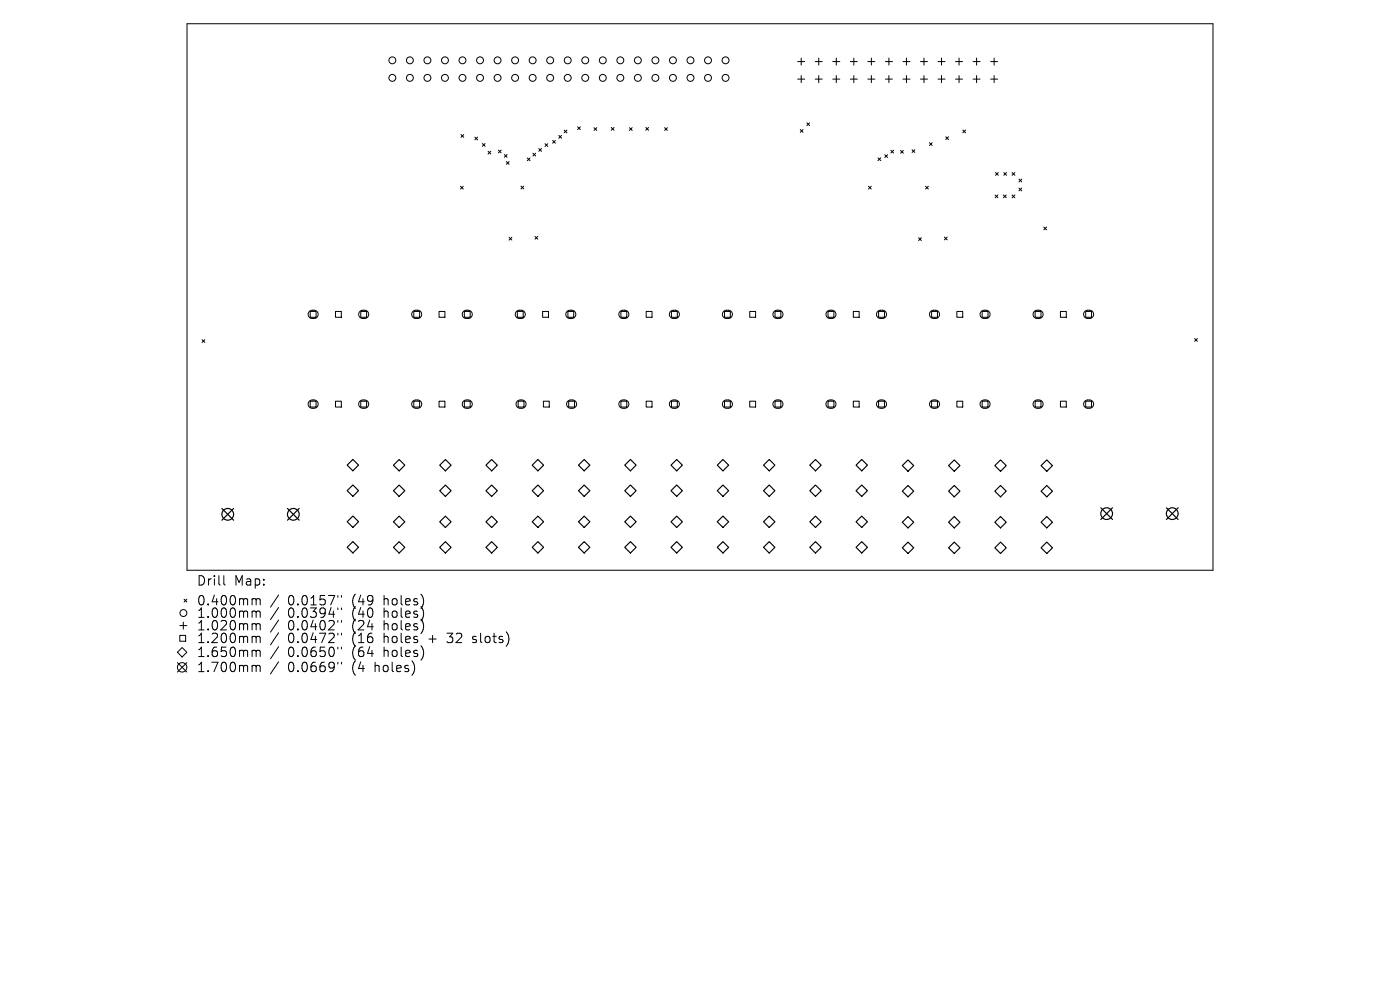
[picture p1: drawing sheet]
<svg xmlns="http://www.w3.org/2000/svg" width="297mm" height="210mm" viewBox="0 0 297 210" stroke-linecap="round" stroke-linejoin="round" font-family="sans-serif">
<defs><g id="words">
<g font-size="2.8">
<text x="41.6" y="124.5">Drill</text>
<text x="49.6" y="124.5">Map:</text>
<text x="41.6" y="128.7">0.400mm</text>
<text x="41.6" y="131.3">1.000mm</text>
<text x="61.1" y="128.7">0.0157&quot;</text>
<text x="61.1" y="131.3">0.0394&quot;</text>
<text x="74.8" y="128.7">(49</text>
<text x="74.8" y="131.3">(40</text>
<text x="81.7" y="128.7">holes)</text>
<text x="81.7" y="131.3">holes)</text>
<text x="41.6" y="134">1.020mm</text>
<text x="41.6" y="136.7">1.200mm</text>
<text x="61.1" y="134">0.0402&quot;</text>
<text x="61.1" y="136.7">0.0472&quot;</text>
<text x="74.8" y="134">(24</text>
<text x="74.8" y="136.7">(16</text>
<text x="81.7" y="134">holes)</text>
<text x="81.7" y="136.7">holes</text>
<text x="91.4" y="136.7">+</text>
<text x="95.6" y="136.7">32</text>
<text x="101.1" y="136.7">slots)</text>
<text x="41.6" y="139.7">1.650mm</text>
<text x="41.6" y="142.9">1.700mm</text>
<text x="61.1" y="139.7">0.0650&quot;</text>
<text x="61.1" y="142.9">0.0669&quot;</text>
<text x="74.8" y="139.7">(64</text>
<text x="74.8" y="142.9">(4</text>
<text x="79.8" y="142.9">holes)</text>
<text x="81.7" y="139.7">holes)</text>
</g>
</g></defs>
<g fill="none" stroke="#000" stroke-width=".21">
<path d="M39.7 5h217.6v116h-217.6zM169.2 13.1h1.5M169.2 16.8h1.5M170 12.3v1.5M170 16v1.5M172.9 13.1h1.5M172.9 16.8h1.5M173.7 12.3v1.5M173.7 16v1.5M176.7 13.1h1.5M176.7 16.8h1.5M177.4 12.3v1.5"/>
<path d="M177.4 16v1.5M180.4 13.1h1.5M180.4 16.8h1.5M181.1 12.3v1.5M181.1 16v1.5M184.1 13.1h1.5M184.1 16.8h1.5M184.9 12.3v1.5M184.9 16v1.5M187.8 13.1h1.5M187.8 16.8h1.5M188.6 12.3v1.5"/>
<path d="M188.6 16v1.5M191.5 13.1h1.5M191.5 16.8h1.5M192.3 12.3v1.5M192.3 16v1.5M195.3 13.1h1.5M195.3 16.8h1.5M196 12.3v1.5M196 16v1.5M199 13.1h1.5M199 16.8h1.5M199.7 12.3v1.5"/>
<path d="M199.7 16v1.5M202.7 13.1h1.5M202.7 16.8h1.5M203.5 12.3v1.5M203.5 16v1.5M206.4 13.1h1.5M206.4 16.8h1.5M207.2 12.3v1.5M207.2 16v1.5M210.2 13.1h1.4M210.2 16.8h1.4M210.9 12.3v1.5"/>
<path d="M210.9 16v1.5M97.7 39.5l.6 .6M97.8 28.5l.6 .6M98.3 39.5l-.6 .6M98.4 28.5l-.6 .6M100.7 29.1l.6 .6M101.3 29.1l-.6 .6M102.3 30.4l.6 .6M102.9 30.4l-.6 .6M103.5 32.1l.6 .6M104.1 32.1l-.6 .6M105.7 31.8l.6 .6"/>
<path d="M106.3 31.8l-.6 .6M107 32.8l.6 .6M107.4 34.3l.6 .6M107.6 32.8l-.6 .6M108 34.3l-.6 .6M110.5 39.5l.6 .6M111.1 39.5l-.6 .6M111.9 33.5l.5 .6M112.4 33.5l-.5 .6M113.1 32.5l.5 .6M113.6 32.5l-.5 .6M114.3 31.5l.6 .6"/>
<path d="M114.9 31.5l-.6 .6M115.6 30.5l.6 .6M116.2 30.5l-.6 .6M117.2 29.8l.6 .6M117.8 29.8l-.6 .6M118.5 28.7l.6 .6M119.1 28.7l-.6 .6M119.7 27.6l.6 .6M120.3 27.6l-.6 .6M122.5 26.9l.6 .6M123.1 26.9l-.6 .6M126 27.1l.6 .6"/>
<path d="M126.6 27.1l-.6 .6M129.7 27l.6 .6M130.3 27l-.6 .6M133.5 27.1l.6 .6M134.1 27.1l-.6 .6M137 27l.6 .6M137.6 27l-.6 .6M141 27.1l.6 .6M141.6 27.1l-.6 .6M169.8 27.5l.6 .6M170.4 27.5l-.6 .6M171.2 26.1l.6 .5"/>
<path d="M171.8 26.1l-.6 .5M184.2 39.5l.6 .6M184.8 39.5l-.6 .6M186.3 33.5l.5 .6M186.8 33.5l-.5 .6M187.7 32.8l.6 .6M188.3 32.8l-.6 .6M189 31.9l.6 .6M189.6 31.9l-.6 .6M191.1 31.9l.5 .6M191.6 31.9l-.5 .6M193.5 31.8l.6 .5"/>
<path d="M194.1 31.8l-.6 .5M196.4 39.5l.5 .6M196.9 39.5l-.5 .6M197.2 30.3l.6 .6M197.8 30.3l-.6 .6M200.6 29l.6 .6M201.2 29l-.6 .6M204.3 27.6l.5 .6M204.8 27.6l-.5 .6M211.2 36.6l.6 .6M211.8 36.6l-.6 .6M212.9 36.6l.6 .6"/>
<path d="M213.5 36.6l-.6 .6M214.7 36.6l.6 .6M215.3 36.6l-.6 .6M216.2 38l.6 .6M216.2 39.9l.6 .6M216.8 39.9l-.6 .6M216.8 38l-.6 .6M108 50.3l.6 .6M108.6 50.3l-.6 .6M113.5 50.1l.6 .6M114.1 50.1l-.6 .6M194.9 50.4l.6 .6"/>
<path d="M195.5 50.4l-.6 .6M200.4 50.3l.5 .6M200.9 50.3l-.5 .6M211.1 41.4l.6 .5M211.7 41.4l-.6 .5M212.9 41.4l.6 .5M213.5 41.4l-.6 .5M214.7 41.4l.6 .5M215.3 41.4l-.6 .5M221.4 48.2l.6 .6M222 48.2l-.6 .6M42.9 72.1l.6 .5"/>
<path d="M43.5 72.1l-.6 .5M65.6 66.1l.4-.3h.6a.88 .88 0 0 1 .9 .9 .88 .88 0 0 1-.9 .9h-.4a.88 .88 0 0 1-.8-.6 .88 .88 0 0 1 .2-.9zM65.8 66.1h1.3v1.2h-1.3zM71.2 66.1h1.2v1.2h-1.2zM76.3 66.1l.4-.3h.6a.88 .88 0 0 1 .9 .9 .88 .88 0 0 1-.9 .9h-.3a.88 .88 0 0 1-.8-.6 .88 .88 0 0 1 .1-.9zM76.5 66.1h1.3v1.2h-1.3zM87.6 66.1l.4-.3h.6a.88 .88 0 0 1 .9 .9 .88 .88 0 0 1-.9 .9h-.4a.88 .88 0 0 1-.8-.6 .88 .88 0 0 1 .2-.9zM87.8 66.1h1.2v1.2h-1.2zM93.1 66.1h1.3v1.2h-1.3zM98.3 66.1l.4-.3h.6a.88 .88 0 0 1 .9 .9 .88 .88 0 0 1-.9 .9h-.4a.88 .88 0 0 1-.8-.6 .88 .88 0 0 1 .2-.9zM98.5 66.1h1.2v1.2h-1.2zM109.6 66.1l.4-.3h.6a.88 .88 0 0 1 .8 .9 .88 .88 0 0 1-.8 .9h-.4a.88 .88 0 0 1-.8-.6 .88 .88 0 0 1 .2-.9z"/>
<path d="M109.8 66.1h1.2v1.2h-1.2zM115.1 66.1h1.3v1.2h-1.3zM120.3 66.1l.4-.3h.6a.88 .88 0 0 1 .9 .9 .88 .88 0 0 1-.9 .9h-.4a.88 .88 0 0 1-.8-.6 .88 .88 0 0 1 .2-.9zM120.5 66.1h1.2v1.2h-1.2zM131.5 66.1l.4-.3h.6a.88 .88 0 0 1 .9 .9 .88 .88 0 0 1-.9 .9h-.3a.88 .88 0 0 1-.9-.6 .88 .88 0 0 1 .2-.9zM131.7 66.1h1.3v1.2h-1.3zM137.1 66.1h1.2v1.2h-1.2zM142.3 66.1l.4-.3h.5a.88 .88 0 0 1 .9 .9 .88 .88 0 0 1-.9 .9h-.3a.88 .88 0 0 1-.8-.6 .88 .88 0 0 1 .2-.9zM142.4 66.1h1.3v1.2h-1.3zM153.5 66.1l.4-.3h.6a.88 .88 0 0 1 .9 .9 .88 .88 0 0 1-.9 .9h-.4a.88 .88 0 0 1-.8-.6 .88 .88 0 0 1 .2-.9zM153.7 66.1h1.2v1.2h-1.2zM159.1 66.1h1.2v1.2h-1.2z"/>
<path d="M164.2 66.1l.4-.3h.6a.88 .88 0 0 1 .9 .9 .88 .88 0 0 1-.9 .9h-.3a.88 .88 0 0 1-.9-.6 .88 .88 0 0 1 .2-.9zM164.4 66.1h1.3v1.2h-1.3zM175.5 66.1l.4-.3h.6a.88 .88 0 0 1 .8 .9 .88 .88 0 0 1-.8 .9h-.4a.88 .88 0 0 1-.8-.6 .88 .88 0 0 1 .2-.9zM175.7 66.1h1.2v1.2h-1.2zM181 66.1h1.3v1.2h-1.3zM186.2 66.1l.4-.3h.6a.88 .88 0 0 1 .9 .9 .88 .88 0 0 1-.9 .9h-.4a.88 .88 0 0 1-.8-.6 .88 .88 0 0 1 .2-.9zM186.4 66.1h1.2v1.2h-1.2zM197.5 66.1l.3-.3h.6a.88 .88 0 0 1 .9 .9 .88 .88 0 0 1-.9 .9h-.3a.88 .88 0 0 1-.8-.6 .88 .88 0 0 1 .2-.9zM197.6 66.1h1.3v1.2h-1.3zM203 66.1h1.2v1.2h-1.2zM208.2 66.1l.4-.3h.6a.88 .88 0 0 1 .8 .9 .88 .88 0 0 1-.8 .9h-.4a.88 .88 0 0 1-.8-.6 .88 .88 0 0 1 .2-.9zM208.4 66.1h1.2v1.2h-1.2z"/>
<path d="M219.4 66.1l.4-.3h.6a.88 .88 0 0 1 .9 .9 .88 .88 0 0 1-.9 .9h-.4a.88 .88 0 0 1-.8-.6 .88 .88 0 0 1 .2-.9zM219.6 66.1h1.2v1.2h-1.2zM225 66.1h1.2v1.2h-1.2zM230.1 66.1l.4-.3h.6a.88 .88 0 0 1 .9 .9 .88 .88 0 0 1-.9 .9h-.3a.88 .88 0 0 1-.8-.6 .88 .88 0 0 1 .1-.9zM230.3 66.1h1.3v1.2h-1.3zM253.4 71.8l.6 .6M254 71.8l-.6 .6M65.6 85.1l.4-.2 .6-.1a.88 .88 0 0 1 .9 .9 .88 .88 0 0 1-.9 .9h-.4a.88 .88 0 0 1-.8-.5 .88 .88 0 0 1 .2-1zM65.8 85.1h1.3v1.2h-1.3zM71.2 85.1h1.2v1.2h-1.2zM76.3 85.1l.4-.2 .6-.1a.88 .88 0 0 1 .9 .9 .88 .88 0 0 1-.9 .9h-.3a.88 .88 0 0 1-.8-.5 .88 .88 0 0 1 .1-1zM76.5 85.1h1.3v1.2h-1.3z"/>
<path d="M87.6 85.1l.4-.2 .6-.1a.88 .88 0 0 1 .9 .9 .88 .88 0 0 1-.9 .9h-.4a.88 .88 0 0 1-.8-.5 .88 .88 0 0 1 .2-1zM87.8 85.1h1.2v1.2h-1.2zM93.1 85.1h1.3v1.2h-1.3zM98.3 85.1l.4-.2 .6-.1a.88 .88 0 0 1 .9 .9 .88 .88 0 0 1-.9 .9h-.4a.88 .88 0 0 1-.8-.5 .88 .88 0 0 1 .2-1zM98.5 85.1h1.2v1.2h-1.2zM109.7 85.1l.4-.2 .6-.1a.88 .88 0 0 1 .9 .9 .88 .88 0 0 1-.9 .9h-.3a.88 .88 0 0 1-.9-.5 .88 .88 0 0 1 .2-1zM109.9 85.1h1.3v1.2h-1.3zM115.3 85.1h1.2v1.2h-1.2zM120.5 85.1l.4-.2 .5-.1a.88 .88 0 0 1 .9 .9 .88 .88 0 0 1-.9 .9h-.3a.88 .88 0 0 1-.8-.5 .88 .88 0 0 1 .2-1zM120.6 85.1h1.3v1.2h-1.3zM131.5 85.1l.4-.2 .6-.1a.88 .88 0 0 1 .9 .9 .88 .88 0 0 1-.9 .9h-.3a.88 .88 0 0 1-.9-.5 .88 .88 0 0 1 .2-1zM131.7 85.1h1.3v1.2h-1.3z"/>
<path d="M137.1 85.1h1.2v1.2h-1.2zM142.3 85.1l.4-.2 .5-.1a.88 .88 0 0 1 .9 .9 .88 .88 0 0 1-.9 .9h-.3a.88 .88 0 0 1-.8-.5 .88 .88 0 0 1 .2-1zM142.4 85.1h1.3v1.2h-1.3zM153.5 85.1l.4-.2 .6-.1a.88 .88 0 0 1 .9 .9 .88 .88 0 0 1-.9 .9h-.4a.88 .88 0 0 1-.8-.5 .88 .88 0 0 1 .2-1zM153.7 85.1h1.2v1.2h-1.2zM159.1 85.1h1.2v1.2h-1.2zM164.2 85.1l.4-.2 .6-.1a.88 .88 0 0 1 .9 .9 .88 .88 0 0 1-.9 .9h-.3a.88 .88 0 0 1-.9-.5 .88 .88 0 0 1 .2-1zM164.4 85.1h1.3v1.2h-1.3zM175.5 85.1l.4-.2 .6-.1a.88 .88 0 0 1 .8 .9 .88 .88 0 0 1-.8 .9h-.4a.88 .88 0 0 1-.8-.5 .88 .88 0 0 1 .2-1zM175.7 85.1h1.2v1.2h-1.2zM181 85.1h1.3v1.2h-1.3zM186.2 85.1l.4-.2 .6-.1a.88 .88 0 0 1 .9 .9 .88 .88 0 0 1-.9 .9h-.4a.88 .88 0 0 1-.8-.5 .88 .88 0 0 1 .2-1z"/>
<path d="M186.4 85.1h1.2v1.2h-1.2zM197.5 85.1l.3-.2 .6-.1a.88 .88 0 0 1 .9 .9 .88 .88 0 0 1-.9 .9h-.3a.88 .88 0 0 1-.8-.5 .88 .88 0 0 1 .2-1zM197.6 85.1h1.3v1.2h-1.3zM203 85.1h1.2v1.2h-1.2zM208.2 85.1l.4-.2 .6-.1a.88 .88 0 0 1 .8 .9 .88 .88 0 0 1-.8 .9h-.4a.88 .88 0 0 1-.8-.5 .88 .88 0 0 1 .2-1zM208.4 85.1h1.2v1.2h-1.2zM219.4 85.1l.4-.2 .6-.1a.88 .88 0 0 1 .9 .9 .88 .88 0 0 1-.9 .9h-.4a.88 .88 0 0 1-.8-.5 .88 .88 0 0 1 .2-1zM219.6 85.1h1.2v1.2h-1.2zM225 85.1h1.2v1.2h-1.2zM230.1 85.1l.4-.2 .6-.1a.88 .88 0 0 1 .9 .9 .88 .88 0 0 1-.9 .9h-.3a.88 .88 0 0 1-.8-.5 .88 .88 0 0 1 .1-1zM230.3 85.1h1.3v1.2h-1.3zM37.6 138.4l1-1 1 1-1 1z"/>
<path d="M38.1 134.8h1.3v1.2h-1.3zM38.1 132.7h1.5M38.9 132v1.5M39.1 127.1l.5 .6M39.6 127.1l-.5 .6M47.5 122.1v1.7l.3 .3M53.8 127h.3l.2 .3M53.8 129.6h.3l.2 .3M53.8 132.3l.4 .1 .1 .2M53.8 135h.3l.2 .3M53.8 137.9h.3l.2 .3M54.3 127.3l.3-.3 .5 .1 .1 1.2"/>
<path d="M54.3 127.3v1M54.3 129.9v1.1M54.3 132.6v1M54.3 135.3v1M54.3 138.2v1.1M54.3 129.9l.3-.3 .5 .1 .1 1.3M54.3 132.6l.3-.3 .5 .1 .1 1.2M54.3 135.3l.3-.3 .5 .1 .1 1.2M54.3 138.2l.3-.3 .5 .1 .1 1.3M59.1 126.2l-1.7 2.6M59.1 128.9l-1.7 2.5M59.1 131.5l-1.7 2.6"/>
<path d="M59.1 134.2l-1.7 2.6M59.1 137.2l-1.7 2.6M71.7 126.3v.4M71.7 129v.3M71.7 131.6v.4M71.7 134.3v.4M71.7 137.3v.4M72.4 126.3v.4M72.4 129v.3M72.4 131.6v.4M72.4 134.3v.4M72.4 137.3v.4"/>
<path d="M100.2 136.2l.2 .1M100.3 135.1v.5M37.6 140.6l2 2M39.6 140.6l-2 2M53.8 141.1h.3l.2 .3M54.3 141.4v1.1M54.3 141.4l.3-.3 .5 .1 .1 1.3M59.1 140.4l-1.7 2.6M71.7 140.5v.4M72.4 140.5v.4"/>
<circle cx="83.2" cy="12.8" r=".73"/>
<circle cx="83.2" cy="16.5" r=".73"/>
<circle cx="87" cy="12.8" r=".73"/>
<circle cx="87" cy="16.5" r=".73"/>
<circle cx="90.7" cy="12.8" r=".73"/>
<circle cx="90.7" cy="16.5" r=".73"/>
<circle cx="94.4" cy="12.8" r=".73"/>
<circle cx="94.4" cy="16.5" r=".73"/>
<circle cx="98.1" cy="12.8" r=".73"/>
<circle cx="98.1" cy="16.5" r=".73"/>
<circle cx="101.8" cy="12.8" r=".73"/>
<circle cx="101.8" cy="16.5" r=".73"/>
<circle cx="105.6" cy="12.8" r=".73"/>
<circle cx="105.6" cy="16.5" r=".73"/>
<circle cx="109.3" cy="12.8" r=".73"/>
<circle cx="109.3" cy="16.5" r=".73"/>
<circle cx="113" cy="12.8" r=".73"/>
<circle cx="113" cy="16.5" r=".73"/>
<circle cx="116.7" cy="12.8" r=".73"/>
<circle cx="116.7" cy="16.5" r=".73"/>
<circle cx="120.4" cy="12.8" r=".73"/>
<circle cx="120.4" cy="16.5" r=".73"/>
<circle cx="124.2" cy="12.8" r=".73"/>
<circle cx="124.2" cy="16.5" r=".73"/>
<circle cx="127.9" cy="12.8" r=".73"/>
<circle cx="127.9" cy="16.5" r=".73"/>
<circle cx="131.6" cy="12.8" r=".73"/>
<circle cx="131.6" cy="16.5" r=".73"/>
<circle cx="135.3" cy="12.8" r=".73"/>
<circle cx="135.3" cy="16.5" r=".73"/>
<circle cx="139" cy="12.8" r=".73"/>
<circle cx="139" cy="16.5" r=".73"/>
<circle cx="142.8" cy="12.8" r=".73"/>
<circle cx="142.8" cy="16.5" r=".73"/>
<circle cx="146.5" cy="12.8" r=".73"/>
<circle cx="146.5" cy="16.5" r=".73"/>
<circle cx="150.2" cy="12.8" r=".73"/>
<circle cx="150.2" cy="16.5" r=".73"/>
<circle cx="153.9" cy="12.8" r=".73"/>
<circle cx="153.9" cy="16.5" r=".73"/>
<circle cx="38.9" cy="130" r=".73"/>
<circle cx="38.6" cy="141.6" r="1"/>
</g>
<g fill="none" stroke="#000" stroke-width=".24">
<path d="M73.6 98.7l1.3-1.2 1.2 1.2-1.2 1.2zM83.5 98.7l1.2-1.2 1.2 1.2-1.2 1.2zM93.3 98.7l1.2-1.2 1.2 1.2-1.2 1.2zM103.1 98.7l1.2-1.2 1.2 1.2-1.2 1.2zM112.9 98.7l1.2-1.2 1.2 1.2-1.2 1.2zM122.7 98.7l1.2-1.2 1.2 1.2-1.2 1.2zM132.5 98.7l1.2-1.2 1.3 1.2-1.3 1.2zM142.3 98.7l1.3-1.2 1.2 1.2-1.2 1.2zM152.2 98.7l1.2-1.2 1.2 1.2-1.2 1.2zM163.2 97.5l1.2 1.2-1.2 1.2-1.2-1.2zM173 97.5l1.2 1.2-1.2 1.2-1.2-1.2zM181.6 98.7l1.2-1.2 1.2 1.2-1.2 1.2z"/>
<path d="M192.6 97.6l1.2 1.2-1.2 1.2-1.2-1.2zM201.2 98.8l1.2-1.2 1.3 1.2-1.3 1.2zM211 98.8l1.3-1.2 1.2 1.2-1.2 1.2zM220.9 98.8l1.2-1.2 1.2 1.2-1.2 1.2zM74.9 102.9l1.2 1.2-1.2 1.2-1.3-1.2zM74.9 109.5l1.2 1.2-1.2 1.2-1.3-1.2zM74.9 114.9l1.2 1.2-1.2 1.2-1.3-1.2zM83.5 104.1l1.2-1.2 1.2 1.2-1.2 1.2zM83.5 110.7l1.2-1.2 1.2 1.2-1.2 1.2zM83.5 116.1l1.2-1.2 1.2 1.2-1.2 1.2zM93.3 104.1l1.2-1.2 1.2 1.2-1.2 1.2zM93.3 110.7l1.2-1.2 1.2 1.2-1.2 1.2z"/>
<path d="M93.3 116.1l1.2-1.2 1.2 1.2-1.2 1.2zM103.1 104.1l1.2-1.2 1.2 1.2-1.2 1.2zM103.1 110.7l1.2-1.2 1.2 1.2-1.2 1.2zM103.1 116.1l1.2-1.2 1.2 1.2-1.2 1.2zM112.9 104.1l1.2-1.2 1.2 1.2-1.2 1.2zM112.9 110.7l1.2-1.2 1.2 1.2-1.2 1.2zM114.1 114.9l1.2 1.2-1.2 1.2-1.2-1.2zM122.7 104.1l1.2-1.2 1.2 1.2-1.2 1.2zM122.7 110.7l1.2-1.2 1.2 1.2-1.2 1.2zM123.9 114.9l1.2 1.2-1.2 1.2-1.2-1.2zM132.5 104.1l1.2-1.2 1.3 1.2-1.3 1.2zM132.5 110.7l1.2-1.2 1.3 1.2-1.3 1.2z"/>
<path d="M133.7 114.9l1.3 1.2-1.3 1.2-1.2-1.2zM142.3 104.1l1.3-1.2 1.2 1.2-1.2 1.2zM142.3 110.7l1.3-1.2 1.2 1.2-1.2 1.2zM143.6 114.9l1.2 1.2-1.2 1.2-1.3-1.2zM152.2 104.1l1.2-1.2 1.2 1.2-1.2 1.2zM152.2 110.7l1.2-1.2 1.2 1.2-1.2 1.2zM153.4 114.9l1.2 1.2-1.2 1.2-1.2-1.2zM162 104.1l1.2-1.2 1.2 1.2-1.2 1.2zM162 110.7l1.2-1.2 1.2 1.2-1.2 1.2zM163.2 114.9l1.2 1.2-1.2 1.2-1.2-1.2zM173 102.9l1.2 1.2-1.2 1.2-1.2-1.2zM173 109.5l1.2 1.2-1.2 1.2-1.2-1.2z"/>
<path d="M173 114.9l1.2 1.2-1.2 1.2-1.2-1.2zM181.6 104.1l1.2-1.2 1.2 1.2-1.2 1.2zM181.6 110.7l1.2-1.2 1.2 1.2-1.2 1.2zM181.6 116.1l1.2-1.2 1.2 1.2-1.2 1.2zM191.4 104.2l1.2-1.2 1.2 1.2-1.2 1.2zM191.4 110.8l1.2-1.2 1.2 1.2-1.2 1.2zM191.4 116.2l1.2-1.2 1.2 1.2-1.2 1.2zM201.2 104.2l1.2-1.2 1.3 1.2-1.3 1.2zM201.2 110.8l1.2-1.2 1.3 1.2-1.3 1.2zM201.2 116.2l1.2-1.2 1.3 1.2-1.3 1.2zM211 104.2l1.3-1.2 1.2 1.2-1.2 1.2zM211 110.8l1.3-1.2 1.2 1.2-1.2 1.2z"/>
<path d="M211 116.2l1.3-1.2 1.2 1.2-1.2 1.2zM220.9 104.2l1.2-1.2 1.2 1.2-1.2 1.2zM220.9 116.2l1.2-1.2 1.2 1.2-1.2 1.2zM222.1 109.6l1.2 1.2-1.2 1.2-1.2-1.2z"/>
</g>
<g fill="none" stroke="#000" stroke-width=".25">
<path d="M47.1 107.9l2.5 2.4M49.6 107.9l-2.5 2.4M61 107.9l2.5 2.4M63.5 107.9l-2.5 2.4M233.5 107.7l2.5 2.5M236 107.7l-2.5 2.5M247.4 107.7l2.5 2.5M249.9 107.7l-2.5 2.5"/>
<circle cx="48.3" cy="109.1" r="1.24"/>
<circle cx="62.2" cy="109.1" r="1.24"/>
<circle cx="234.8" cy="109" r="1.24"/>
<circle cx="248.7" cy="109" r="1.24"/>
</g>
<use href="#words"/>
</svg>
